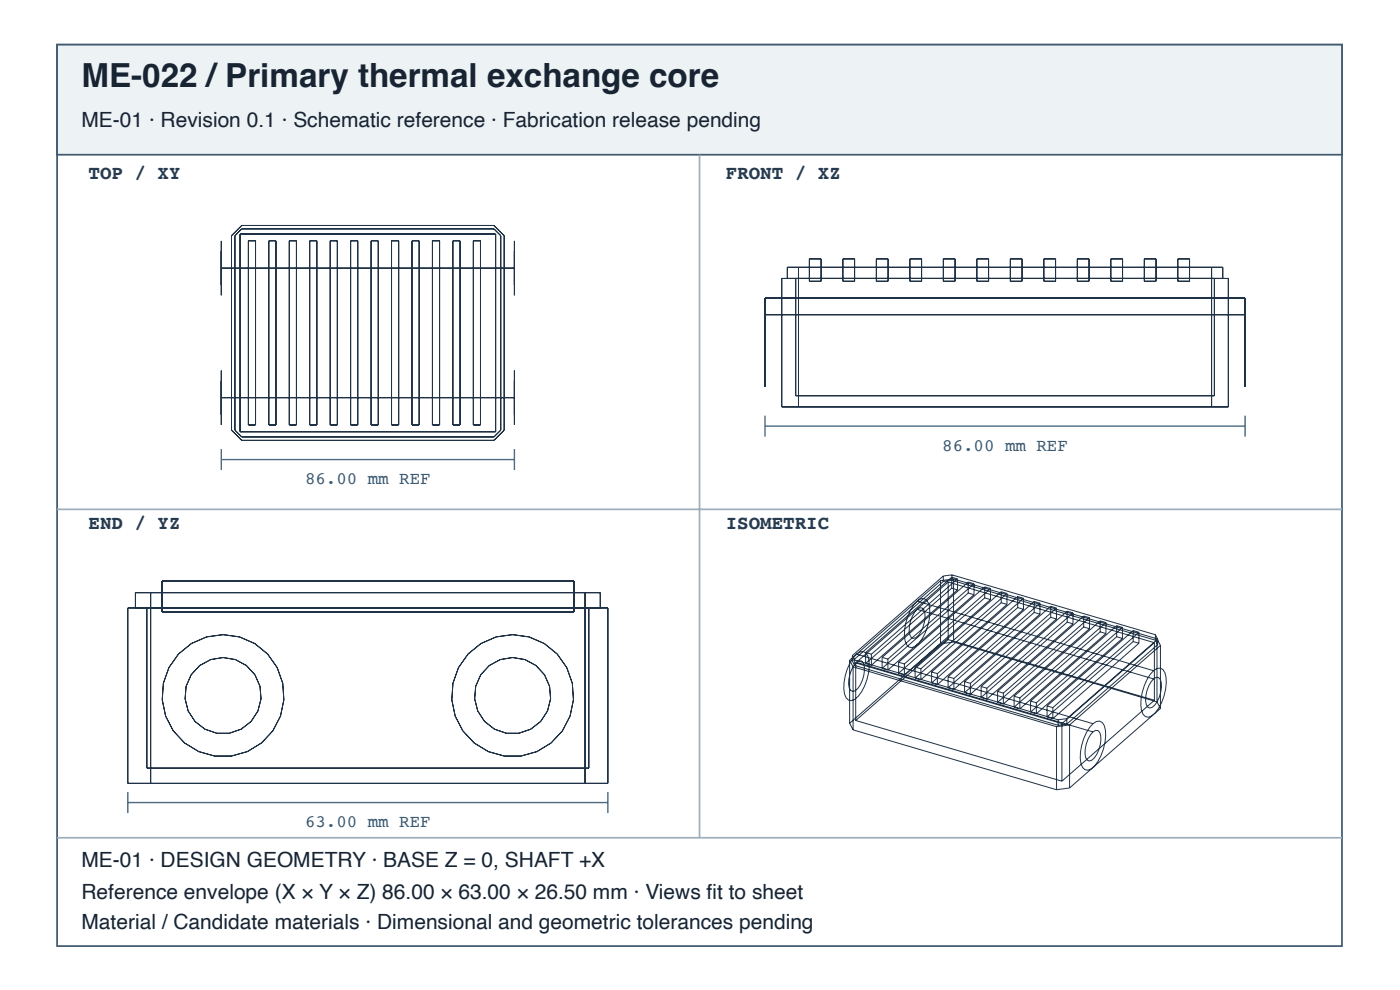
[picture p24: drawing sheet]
<svg xmlns="http://www.w3.org/2000/svg" width="297mm" height="210mm" viewBox="0 0 297 210" stroke-linecap="round" stroke-linejoin="round" font-family="sans-serif">
<defs><g id="words">
<text font-size="7" fill="#182431" x="17.3" y="18.4">ME-022 /Primary thermal exchange core</text>
<g font-size="4.4" fill="#182431">
<text x="17.3" y="26.9">ME-01 · Revision 0.1 · Schematic reference · Fabrication release pending</text>
<text x="17.3" y="183.9">ME-01 · DESIGN GEOMETRY · BASE Z = 0, SHAFT +X</text>
<text x="17.3" y="190.6">Reference envelope (X × Y × Z) 86.00 × 63.00 × 26.50 mm · Views fi t to sheet</text>
<text x="17.3" y="196.9">Material / Candidate materials · Dimensional and geometric tolerances pending</text>
</g>
<g font-size="4.1" fill="#263d52">
<text x="18.8" y="38">TOP / XY</text>
<text x="154" y="38">FRONT / XZ</text>
<text x="18.8" y="112.1">END / YZ</text>
<text x="154" y="112.1">ISOMETRIC</text>
</g>
<g font-size="3.7" fill="#335b78">
<text x="199.9" y="95.5">86.00 mm REF</text>
<text x="64.7" y="102.6">86.00 mm REF</text>
<text x="64.7" y="175.3">63.00 mm REF</text>
</g>
</g></defs>
<path d="M12.1 9.5h272.6v191.1h-272.6z" fill="none" stroke="#405a70" stroke-width=".37"/>
<path d="M12.1 9.5h272.6v23.3h-272.6z" fill="#edf2f5"/>
<path d="M12.1 9.5h272.6v23.3h-272.6z" fill="none" stroke="#405a70" stroke-width=".37"/>
<path d="M148.4 32.8v144.8M12.1 108h272.6M12.1 177.6h272.6" fill="none" stroke="#9daebc" stroke-width=".37"/>
<g fill="none" stroke="#203246" stroke-width=".21">
<path d="M46.9 51.1v11.5zM46.9 53.2v7.2zM46.9 56.8h62.2M50.9 49.6h54.3v42h-54.3zM51.3 47.8h53.5l2.2 2.2v41.2l-2.2 2.2h-53.5l-2.2-2.2v-41.2zM51.3 48.5h53.5l1.4 1.5v41.2l-1.4 1.4h-53.5l-1.5-1.4v-41.2zM52.7 51.1h1.5v39h-1.5zM57 51.1h1.6v39h-1.6zM61.4 51.1h1.5v39h-1.5zM65.7 51.1h1.5v39h-1.5zM70 51.1h1.6v39h-1.6zM74.4 51.1h1.5v39h-1.5z"/>
<path d="M78.7 51.1h1.5v39h-1.5zM83.1 51.1h1.5v39h-1.5zM87.4 51.1h1.5v39h-1.5zM91.7 51.1h1.6v39h-1.6zM96.1 51.1h1.5v39h-1.5zM100.4 51.1h1.5v39h-1.5zM109.1 51.1v11.5zM109.1 53.2v7.2zM165.8 59h94.8v27.3h-94.8zM167 59v-2.3h92.4v2.3M168.8 59v24.9h88.8v-24.9M169.4 56.7v29.6"/>
<path d="M171.7 54.9h2.5v4.7h-2.5zM178.8 54.9h2.5v4.7h-2.5zM185.9 54.9h2.5v4.7h-2.5zM193 54.9h2.5v4.7h-2.5zM200.1 54.9h2.5v4.7h-2.5zM207.2 54.9h2.5v4.7h-2.5zM214.3 54.9h2.5v4.7h-2.5zM221.5 54.9h2.4v4.7h-2.4zM228.6 54.9h2.4v4.7h-2.4zM235.7 54.9h2.4v4.7h-2.4zM242.8 54.9h2.5v4.7h-2.5zM249.9 54.9h2.5v4.7h-2.5z"/>
<path d="M257 56.7v29.6M46.9 78.5v11.6zM109.1 78.5v11.6zM162.3 63.2v18.8zM162.3 66.7v11.8zM162.3 63.2h101.8M162.3 66.7h101.8M264.1 63.2v18.8zM264.1 66.7v11.8zM46.9 80.7v7.2zM46.9 84.3h62.2M109.1 80.7v7.2z"/>
<path d="M27.1 128.9h101.9v37.2h-101.9zM28.7 128.9v-3.2h98.6v3.2M31.2 128.9v33.9h93.7v-33.9M32 125.7v40.4M34.4 123.2h87.3v6.5h-87.3zM124.1 125.7v40.4M180.2 140v13.3M180.2 140l.8 1.4M180.8 139v1.1M180.8 139l.5 .9M181.3 139.9v1.2M181.3 139.9l43.2 12.7"/>
<path d="M181.7 138.7l.7-.5 .7-.1 .6 .3a5.1 5.1 0 0 1 .6 4.3 9.4 9.4 0 0 1-3 5.6l-.7 .2-.6-.1a3.8 3.8 0 0 1-.9-3.7 10.5 10.5 0 0 1 2.6-6zM181.7 138.7l50.2 14.7M183.6 138.3v2.4M183.6 138.3l1.3 .4M184.9 138.7v2.3M187.1 139.4l1.3 .3M187.1 139.4v2.3M188.4 139.7v2.4M194.6 127.4l.7-.4 .7-.1 .5 .3a5.2 5.2 0 0 1 .6 4.2 9.4 9.4 0 0 1-2.9 5.6l-.7 .3-.6-.1a3.8 3.8 0 0 1-1-3.7 10.5 10.5 0 0 1 2.7-6.1zM194.6 129.2l.5-.3h.5a2.86 2.86 0 0 1 .5 3 5.3 5.3 0 0 1-1.8 3.3l-.5 .2-.5-.3a4.4 4.4 0 0 1 .2-4.4zM194.6 127.4l50.1 14.8M194.6 129.2l50.1 14.7"/>
<path d="M199.5 123.1v13.4M199.5 136.5l-19.3 16.8M199.5 123.1l-19.3 16.9M200.1 122.1v1.2M200.1 123.3l-19.3 16.8M200.1 122.1l-19.3 16.9M201.2 123.4l43.7 12.9M201.2 123.4l-19.7 17.1M201.2 123.4v12.2M201.2 135.6l43.7 12.9M201.2 135.6l-19.7 17.2M201.9 122.4l-18.3 15.9"/>
<path d="M201.9 122.4v2.3M201.9 124.7l-18.3 16M201.9 124.7l1.2 .4M201.9 122.4l1.2 .3M202 121.9v1.1M202 123l43.1 12.7M202 121.9l43.1 12.7M202 123l-1.9 .3M202 121.9l-1.9 .2M202.3 136.1l43.2 12.7M202.3 136.1l-2.8 .4M202.3 122.7l-2.8 .4"/>
<path d="M202.3 122.7l43.2 12.7M202.3 122.7v13.4M203.1 122.7l-18.2 16M203.1 122.7v2.4M203.1 125.1l-18.2 15.9M205.4 123.4l-18.3 16M205.4 123.4v2.3M205.4 125.7l-18.3 16M205.4 125.7l1.2 .4M205.4 123.4l1.2 .4M206.6 123.8l-18.2 15.9M206.6 123.8v2.3"/>
<path d="M206.6 126.1l-18.2 16M208.9 124.4l1.2 .4M208.9 124.4l-18.3 16M208.9 124.4v2.4M208.9 126.8l-18.3 15.9M208.9 126.8l1.2 .3M210.1 124.8l-18.2 16M210.1 124.8v2.3M210.1 127.1l-18.2 16M212.4 127.8l1.2 .3M212.4 125.5l-18.3 15.9M212.4 125.5v2.3"/>
<path d="M212.4 127.8l-18.3 16M212.4 125.5l1.2 .3M213.6 125.8l-18.2 16M213.6 125.8v2.3M213.6 128.1l-18.2 16M215.9 128.8l1.2 .4M215.9 126.5l-18.3 16M215.9 126.5v2.3M215.9 128.8l-18.3 16M215.9 126.5l1.2 .4M217.1 126.9l-18.2 15.9M217.1 126.9v2.3"/>
<path d="M217.1 129.2l-18.2 15.9M219.4 127.5l1.2 .4M219.4 127.5l-18.3 16M219.4 127.5v2.3M219.4 129.8l-18.3 16M219.4 129.8l1.2 .4M220.6 127.9l-18.2 15.9M220.6 127.9v2.3M220.6 130.2l-18.2 16M222.9 130.9l1.2 .3M222.9 128.5l1.2 .4M222.9 128.5l-18.3 16"/>
<path d="M222.9 128.5v2.4M222.9 130.9l-18.3 15.9M224.1 128.9v2.3M224.1 128.9l-18.2 16M224.1 131.2l-18.2 16M226.4 131.9l1.2 .4M226.4 129.6l1.2 .3M226.4 129.6l-18.3 15.9M226.4 129.6v2.3M226.4 131.9l-18.3 16M227.6 129.9l-18.2 16M227.6 129.9v2.4"/>
<path d="M227.6 132.3l-18.2 15.9M229.9 132.9l1.2 .4M229.9 130.6l1.2 .4M229.9 130.6l-18.3 16M229.9 130.6v2.3M229.9 132.9l-18.3 16M231.1 131l-18.2 15.9M231.1 131v2.3M231.1 133.3l-18.2 16M233.4 131.6l1.2 .4M233.4 134l1.2 .3M233.4 131.6l-18.3 16"/>
<path d="M233.4 131.6v2.4M233.4 134l-18.3 15.9M234.6 132l-18.2 16M234.6 132v2.3M234.6 134.3l-18.2 16M236.9 132.7l-18.3 15.9M236.9 132.7v2.3M236.9 135l-18.3 16M236.9 135l1.2 .3M236.9 132.7l1.2 .3M238.1 133v2.3M238.1 133l-18.2 16"/>
<path d="M238.1 135.3l-18.2 16M240.4 136l1.2 .4M240.4 133.7l1.2 .4M240.4 133.7l-18.3 16M240.4 133.7v2.3M240.4 136l-18.3 16M241.6 134.1l-18.2 15.9M241.6 134.1v2.3M241.6 136.4l-18.2 15.9M244.9 136.3l-19.6 17.1M244.9 136.3v12.2M245.1 134.6v1.1"/>
<path d="M245.1 135.7l.5 1M245.1 134.6l.5 .9M245.5 135.4l.7 1.4M245.5 135.4v13.4M245.6 135.5v1.2M245.6 136.7l-19.3 16.8M245.6 135.5l-19.3 16.9M246.2 136.8l-19.3 16.9M246.2 136.8v13.4M180.2 153.3l.8 1.4M180.8 140.1l.5 1M181 141.4v13.3"/>
<path d="M181 154.7l43.1 12.7M181 141.4l43.1 12.7M181.3 141.1l43.2 12.7M181.5 140.5l43.8 12.9M181.5 140.5v12.3M181.5 152.8l43.8 12.8M181.7 140.4l.6-.3h.5a2.86 2.86 0 0 1 .5 3 5.3 5.3 0 0 1-1.9 3.3l-.5 .2-.4-.2a4.4 4.4 0 0 1 .2-4.5zM181.7 140.4l50.2 14.8M183.6 140.7l1.3 .3M187.1 141.7l1.3 .4M190.6 140.4l1.3 .4M190.6 142.7l1.3 .4"/>
<path d="M190.6 140.4v2.3M191.9 140.8v2.3M194.1 143.8l1.3 .3M194.1 141.4v2.4M194.1 141.4l1.3 .4M195.4 141.8v2.3M197.6 144.8l1.3 .3M197.6 142.5l1.3 .3M197.6 142.5v2.3M198.9 142.8v2.3M201.1 143.5l1.3 .3M201.1 145.8l1.3 .4"/>
<path d="M201.1 143.5v2.3M202.4 143.8v2.4M204.6 144.5v2.3M204.6 146.8l1.3 .4M204.6 144.5l1.3 .4M205.9 144.9v2.3M208.1 147.9l1.3 .3M208.1 145.5v2.4M208.1 145.5l1.3 .4M209.4 145.9v2.3M211.6 148.9l1.3 .4M211.6 146.6l1.3 .3"/>
<path d="M211.6 146.6v2.3M212.9 146.9v2.4M215.1 149.9l1.3 .4M215.1 147.6l1.3 .4M215.1 147.6v2.3M216.4 148v2.3M218.6 151l1.3 .3M218.6 148.6l1.3 .4M218.6 148.6v2.4M219.9 149v2.3M222.1 152l1.3 .3M222.1 149.7l1.3 .3"/>
<path d="M222.1 149.7v2.3M223.4 150v2.3M224.1 154.1v13.3M224.5 152.6v1.2M225.3 153.4v12.2M226.3 152.4v1.1M226.3 153.5l-1.8 .3M226.3 152.4l-1.8 .2M226.9 153.7l-2.8 .4M226.9 153.7v13.4M231.9 153.4l.7-.4 .7-.1 .5 .3a5.2 5.2 0 0 1 .6 4.2 9.4 9.4 0 0 1-2.9 5.6l-.7 .3-.6-.1a3.8 3.8 0 0 1-1-3.7 10.5 10.5 0 0 1 2.7-6.1zM231.9 155.2l.5-.3h.5a2.86 2.86 0 0 1 .5 3 5.3 5.3 0 0 1-1.8 3.3l-.5 .1-.5-.2a4.4 4.4 0 0 1 .2-4.4z"/>
<path d="M244.7 142.2l.8-.5 .6-.1 .6 .3a5.1 5.1 0 0 1 .6 4.3 9.4 9.4 0 0 1-2.9 5.6l-.8 .3-.6-.2a3.8 3.8 0 0 1-.9-3.7 10.5 10.5 0 0 1 2.6-6zM244.7 143.9l.6-.3h.5a2.86 2.86 0 0 1 .5 3.1 5.3 5.3 0 0 1-1.9 3.3l-.5 .1-.4-.2a4.4 4.4 0 0 1 .2-4.4zM244.9 148.5l-19.6 17.1M245.5 148.8l.7 1.4M246.2 150.2l-19.3 16.9M226.9 167.1l-2.8 .3"/>
<circle cx="47.3" cy="147.5" r="12.9"/>
<circle cx="47.3" cy="147.5" r="8.1"/>
<circle cx="108.8" cy="147.5" r="12.9"/>
<circle cx="108.8" cy="147.5" r="8.1"/>
</g>
<path d="M46.9 95.2v4.5M46.9 97.4h62.2M109.1 95.2v4.5M162.3 88.1v4.5M162.3 90.3h101.8M264.1 88.1v4.5M27.1 167.9v4.5M27.1 170.1h101.9M129 167.9v4.5" fill="none" stroke="#466b86" stroke-width=".3"/>
<use href="#words"/>
</svg>
